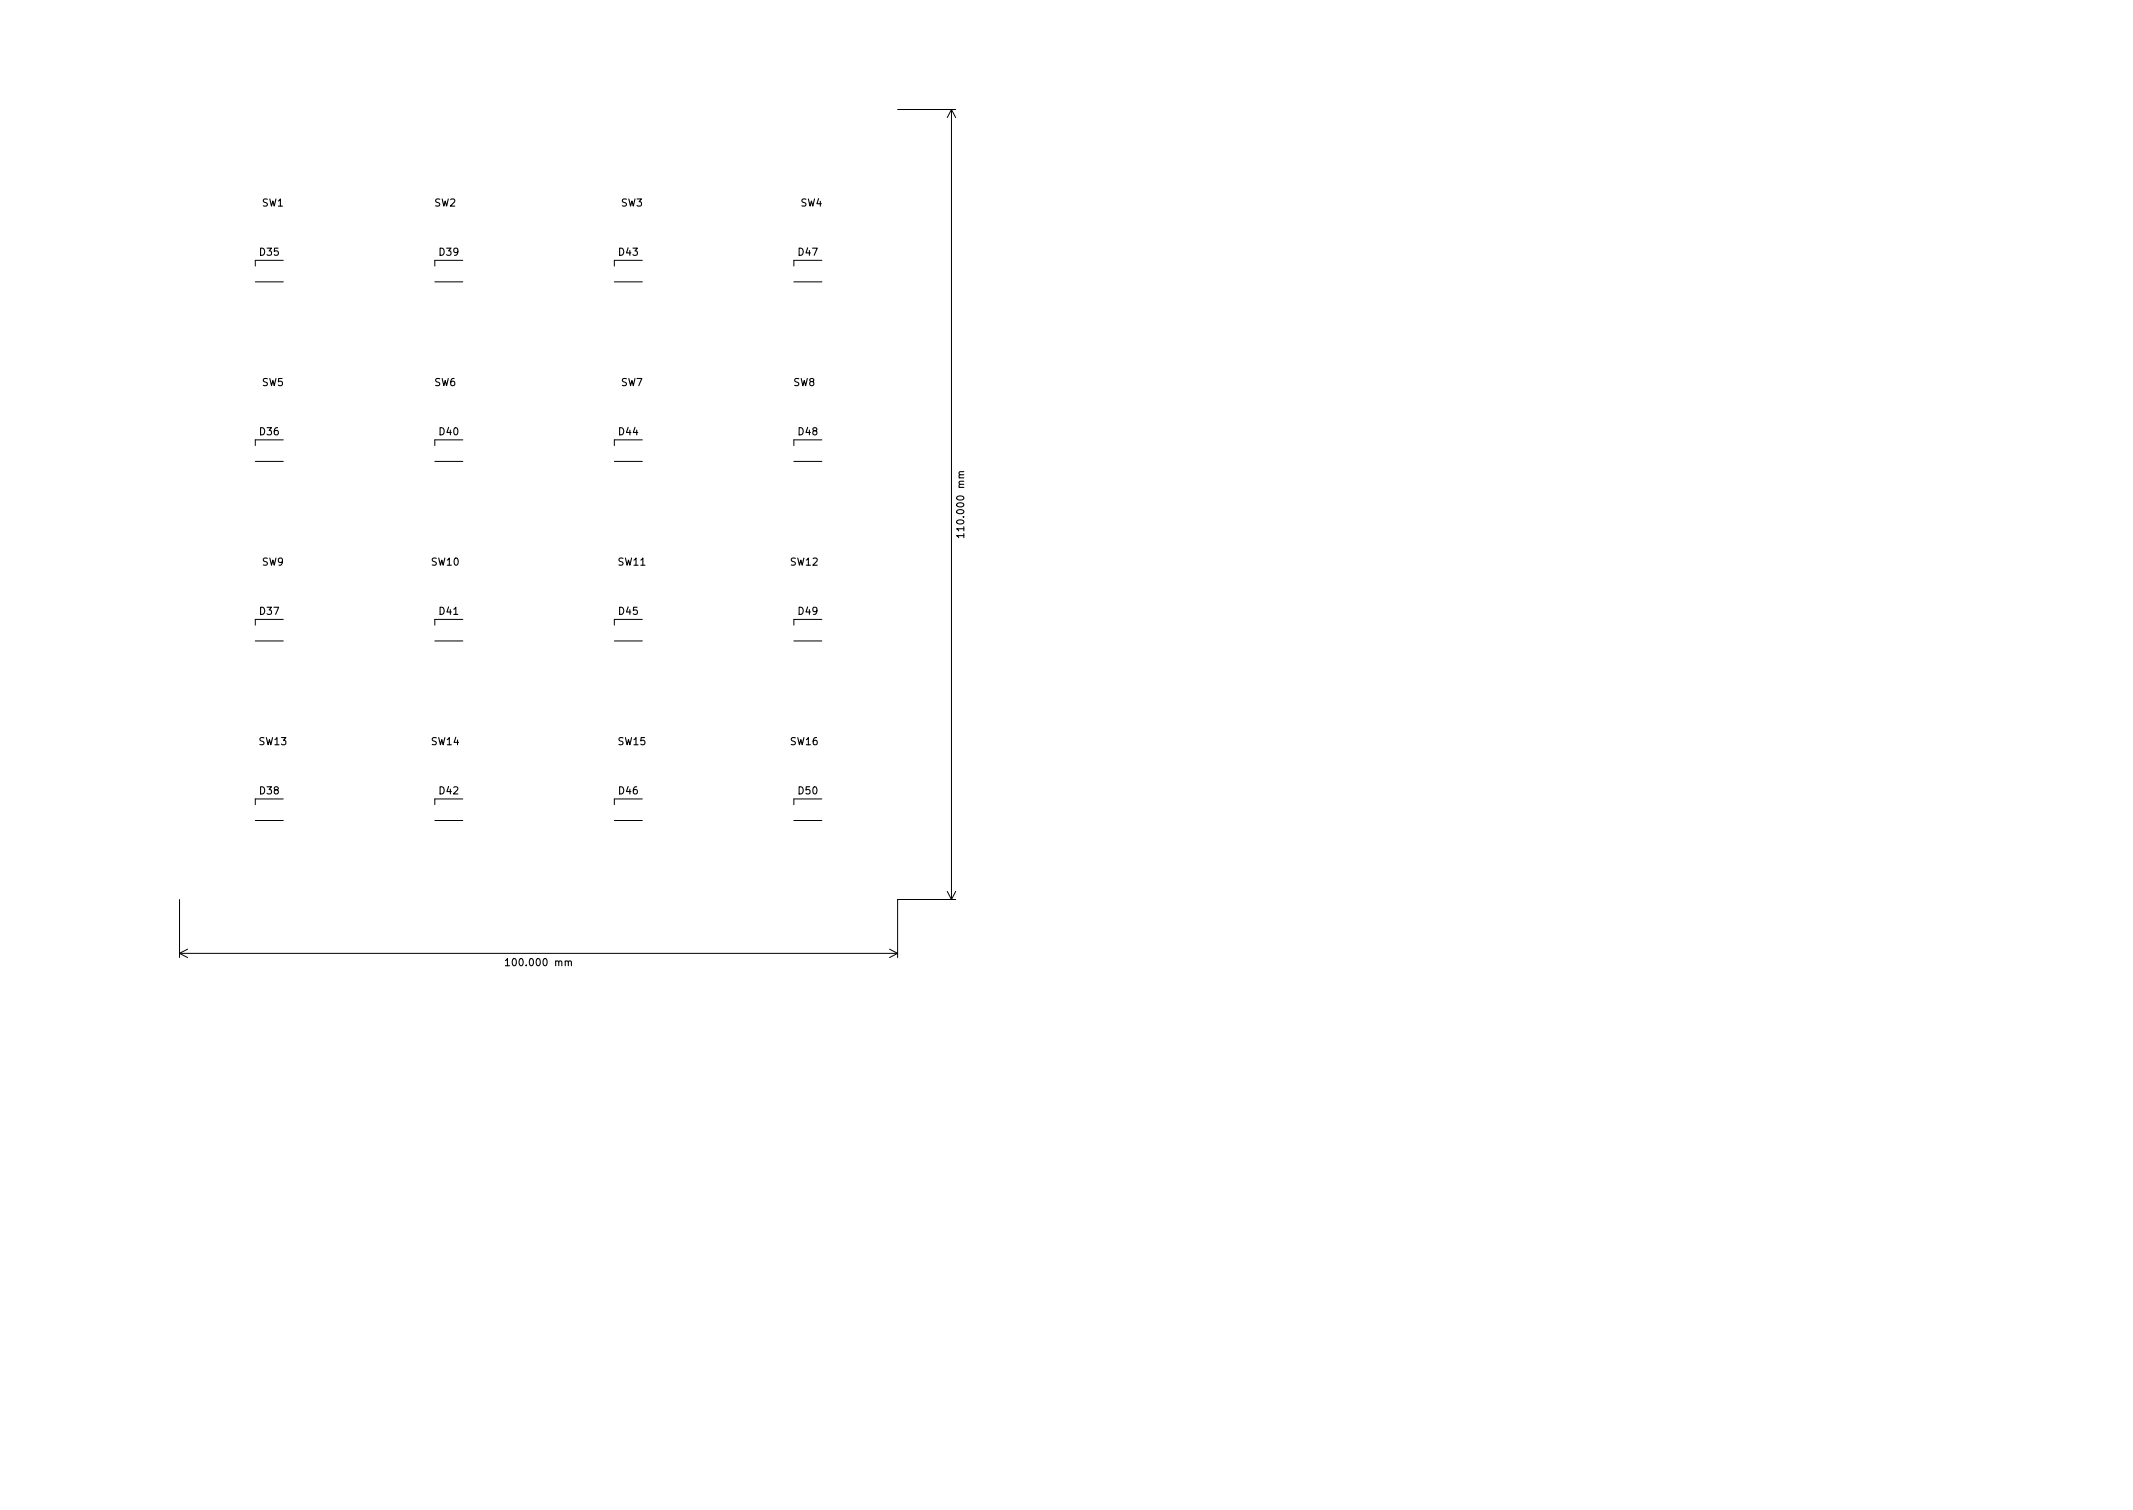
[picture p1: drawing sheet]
<svg xmlns="http://www.w3.org/2000/svg" width="297mm" height="210mm" viewBox="0 0 297 210" stroke-linecap="round" stroke-linejoin="round" font-family="sans-serif">
<defs><g id="words">
<g font-size="1.4">
<text x="36.5" y="28.7">SW1</text>
<text x="60.5" y="28.7">SW2</text>
<text x="86.5" y="28.7">SW3</text>
<text x="111.5" y="28.7">SW4</text>
<text x="36.2" y="35.6">D35</text>
<text x="61.2" y="35.6">D39</text>
<text x="86.2" y="35.6">D43</text>
<text x="111.2" y="35.6">D47</text>
<text x="36.5" y="53.7">SW5</text>
<text x="60.5" y="53.7">SW6</text>
<text x="86.5" y="53.7">SW7</text>
<text x="110.5" y="53.7">SW8</text>
<text x="36.2" y="60.6">D36</text>
<text x="61.2" y="60.6">D40</text>
<text x="86.2" y="60.6">D44</text>
<text x="111.2" y="60.6">D48</text>
<text x="134.3" y="74.2" transform="rotate(-90 134.3 74.2)">110.000 mm</text>
<text x="36.5" y="78.7">SW9</text>
<text x="60.1" y="78.7">SW10</text>
<text x="86.1" y="78.7">SW11</text>
<text x="110.1" y="78.7">SW12</text>
<text x="36.2" y="85.6">D37</text>
<text x="61.2" y="85.6">D41</text>
<text x="86.2" y="85.6">D45</text>
<text x="111.2" y="85.6">D49</text>
<text x="36.1" y="103.7">SW13</text>
<text x="60.1" y="103.7">SW14</text>
<text x="86.1" y="103.7">SW15</text>
<text x="110.1" y="103.7">SW16</text>
<text x="36.2" y="110.6">D38</text>
<text x="61.2" y="110.6">D42</text>
<text x="86.2" y="110.6">D46</text>
<text x="111.2" y="110.6">D50</text>
<text x="71.1" y="134.5">100.000 mm</text>
</g>
</g></defs>
<path d="M134.2 74.6h-1l.3 .3M134.2 65.7h-.6v.3l.1 .1M134.2 74.3v.6M70.4 133.8l.3-.3v1M70.4 134.5h.6M79.1 133.9l.2-.1 .2 .1 .1 .6" fill="none" stroke="#000" stroke-width=".15"/>
<g fill="none" stroke="#000" stroke-width=".14">
<path d="M125 15.2h8.1M132.5 15.2v110M132.5 15.2l.6 1.2M132.5 15.2l-.6 1.2M35.6 39.2h3.9M39.5 36.2h-3.9v.8M60.6 39.2h3.8M64.4 36.2h-3.8v.8M85.5 39.2h3.9M89.4 36.2h-3.9v.8M110.5 39.2h4M114.5 36.2h-4v.8"/>
<path d="M35.6 64.2h3.9M39.5 61.2h-3.9v.8M60.6 64.2h3.8M64.4 61.2h-3.8v.8M85.5 64.2h3.9M89.4 61.2h-3.9v.8M110.5 64.2h4M114.5 61.2h-4v.8M35.6 89.2h3.9M39.5 86.2h-3.9v.8M60.6 89.2h3.8M64.4 86.2h-3.8v.8"/>
<path d="M85.5 89.2h3.9M89.4 86.2h-3.9v.8M110.5 89.2h4M114.5 86.2h-4v.8M35.6 114.2h3.9M39.5 111.2h-3.9v.8M60.6 114.2h3.8M64.4 111.2h-3.8v.8M85.5 114.2h3.9M89.4 111.2h-3.9v.8M110.5 114.2h4M114.5 111.2h-4v.8"/>
<path d="M25 132.7h100M25 125.2v8.1M25 132.7l1.1 .6M26.1 132.2l-1.1 .5M123.9 132.2l1.1 .5M125 132.7l-1.1 .6M131.9 124.1l.6 1.1M133.1 125.2h-8.1v8.1M133.1 124.1l-.6 1.1"/>
</g>
<use href="#words"/>
</svg>
